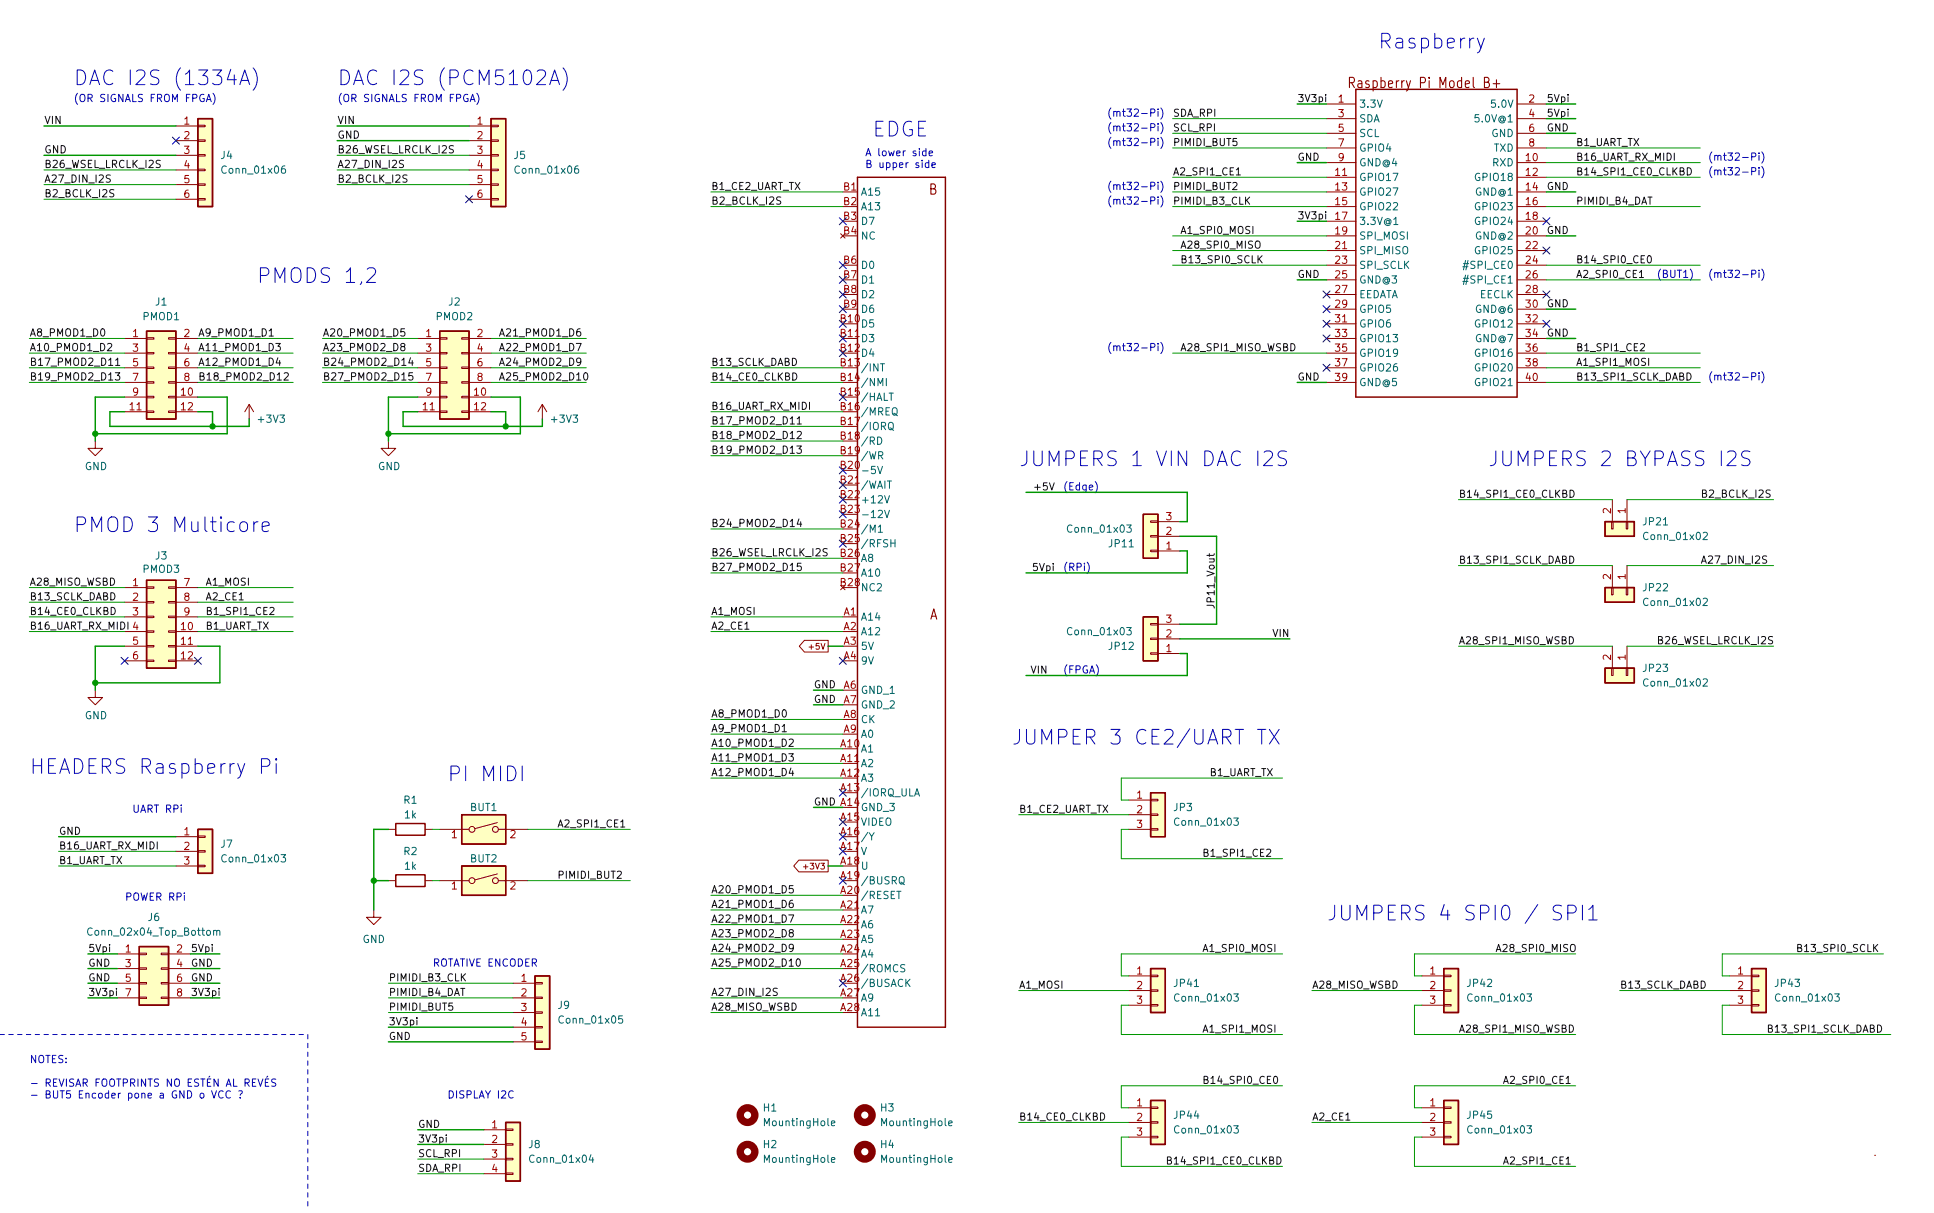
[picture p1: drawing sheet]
<svg xmlns="http://www.w3.org/2000/svg" width="335mm" height="210mm" viewBox="0 0 335 210" stroke-linecap="round" stroke-linejoin="round" font-family="sans-serif">
<defs><g id="words">
<g font-size="3.5" fill="#0000c2">
<text x="238.8" y="8.4">Raspberry</text>
<text x="12.7" y="14.8">DAC I2S (1334A)</text>
<text x="58.4" y="14.8">DAC I2S (PCM5102A)</text>
<text x="151.1" y="23.7">EDGE</text>
<text x="44.4" y="49.1">PMODS 1,2</text>
<text x="176.5" y="80.8">JUMPERS 1 VIN DAC I2S</text>
<text x="257.8" y="80.8">JUMPERS 2 BYPASS I2S</text>
<text x="12.7" y="92.3">PMOD 3 Multicore</text>
<text x="175.3" y="129.1">JUMPER 3 CE2/UART TX</text>
<text x="5.1" y="134.2">HEADERS Raspberry Pi</text>
<text x="77.5" y="135.4">PI MIDI</text>
<text x="229.9" y="159.6">JUMPERS 4 SPI0 / SPI1</text>
</g>
<g font-size="2.5" fill="#840000">
<text x="235.4" y="15.3">Raspberry Pi Model B+</text>
<text x="161" y="33.7">B</text>
<text x="161.1" y="107.4">A</text>
</g>
<g font-size="1.8" fill="#0000c2">
<text x="12.7" y="17.7">(OR SIGNALS FROM FPGA)</text>
<text x="58.4" y="17.7">(OR SIGNALS FROM FPGA)</text>
<text x="191.8" y="20.2">(mt32-Pi)</text>
<text x="191.8" y="22.8">(mt32-Pi)</text>
<text x="149.9" y="27.1">A lower side</text>
<text x="149.9" y="29.1">B upper side</text>
<text x="191.8" y="25.3">(mt32-Pi)</text>
<text x="295.9" y="27.8">(mt32-Pi)</text>
<text x="191.8" y="32.9">(mt32-Pi)</text>
<text x="191.8" y="35.5">(mt32-Pi)</text>
<text x="295.9" y="30.4">(mt32-Pi)</text>
<text x="287" y="48.2">(BUT1)</text>
<text x="295.9" y="48.2">(mt32-Pi)</text>
<text x="191.8" y="60.9">(mt32-Pi)</text>
<text x="295.9" y="65.9">(mt32-Pi)</text>
<text x="184.1" y="85">(Edge)</text>
<text x="184.1" y="99">(RPi)</text>
<text x="184.1" y="116.7">(FPGA)</text>
<text x="22.9" y="140.9">UART RPi</text>
<text x="21.6" y="156.1">POWER RPi</text>
<text x="74.9" y="167.5">ROTATIVE ENCODER</text>
<text x="5.1" y="184.3">NOTES:</text>
<text x="5.1" y="190.4">- BUT5 Encoder pone a GND o VCC ?</text>
<text x="77.5" y="190.4">DISPLAY I2C</text>
</g>
<g font-size="1.8" fill="#a90000">
<text x="231.9" y="17.8">1</text>
<text x="264.9" y="17.8">2</text>
<text x="31.9" y="21.6">1</text>
<text x="82.7" y="21.6">1</text>
<text x="231.9" y="20.3">3</text>
<text x="231.9" y="22.9">5</text>
<text x="264.9" y="20.3">4</text>
<text x="264.9" y="22.9">6</text>
<text x="31.9" y="24.1">2</text>
<text x="31.9" y="26.7">3</text>
<text x="31.9" y="29.2">4</text>
<text x="82.7" y="24.1">2</text>
<text x="82.7" y="26.7">3</text>
<text x="82.7" y="29.2">4</text>
<text x="231.9" y="25.4">7</text>
<text x="231.9" y="27.9">9</text>
<text x="264.4" y="27.9">10</text>
<text x="264.9" y="25.4">8</text>
<text x="31.9" y="31.7">5</text>
<text x="31.9" y="34.3">6</text>
<text x="82.7" y="31.7">5</text>
<text x="82.7" y="34.3">6</text>
<text x="146.2" y="33">B1</text>
<text x="146.2" y="35.6">B2</text>
<text x="231.4" y="30.5">11</text>
<text x="231.4" y="33">13</text>
<text x="231.4" y="35.6">15</text>
<text x="264.4" y="30.5">12</text>
<text x="264.4" y="33">14</text>
<text x="264.4" y="35.6">16</text>
<text x="146.2" y="38.1">B3</text>
<text x="146.2" y="40.6">B4</text>
<text x="231.4" y="38.1">17</text>
<text x="231.4" y="40.6">19</text>
<text x="264.4" y="38.1">18</text>
<text x="264.4" y="40.6">20</text>
<text x="146.2" y="45.7">B6</text>
<text x="231.4" y="43.2">21</text>
<text x="231.4" y="45.7">23</text>
<text x="264.4" y="43.2">22</text>
<text x="264.4" y="45.7">24</text>
<text x="146.2" y="48.3">B7</text>
<text x="146.2" y="50.8">B8</text>
<text x="146.2" y="53.3">B9</text>
<text x="231.4" y="48.3">25</text>
<text x="231.4" y="50.8">27</text>
<text x="231.4" y="53.3">29</text>
<text x="264.4" y="48.3">26</text>
<text x="264.4" y="50.8">28</text>
<text x="264.4" y="53.3">30</text>
<text x="23" y="58.4">1</text>
<text x="31.9" y="58.4">2</text>
<text x="73.8" y="58.4">1</text>
<text x="82.7" y="58.4">2</text>
<text x="145.7" y="55.9">B10</text>
<text x="145.7" y="58.4">B11</text>
<text x="231.4" y="55.9">31</text>
<text x="231.4" y="58.4">33</text>
<text x="264.4" y="55.9">32</text>
<text x="264.4" y="58.4">34</text>
<text x="23" y="61">3</text>
<text x="23" y="63.5">5</text>
<text x="31.9" y="61">4</text>
<text x="31.9" y="63.5">6</text>
<text x="73.8" y="61">3</text>
<text x="73.8" y="63.5">5</text>
<text x="82.7" y="61">4</text>
<text x="82.7" y="63.5">6</text>
<text x="145.7" y="61">B12</text>
<text x="145.7" y="63.5">B13</text>
<text x="231.4" y="61">35</text>
<text x="231.4" y="63.5">37</text>
<text x="264.4" y="61">36</text>
<text x="264.4" y="63.5">38</text>
<text x="22.5" y="71.1">11</text>
<text x="23" y="66">7</text>
<text x="23" y="68.6">9</text>
<text x="31.4" y="68.6">10</text>
<text x="31.4" y="71.1">12</text>
<text x="31.9" y="66">8</text>
<text x="73.3" y="71.1">11</text>
<text x="73.8" y="66">7</text>
<text x="73.8" y="68.6">9</text>
<text x="82.2" y="68.6">10</text>
<text x="82.2" y="71.1">12</text>
<text x="82.7" y="66">8</text>
<text x="145.7" y="66">B14</text>
<text x="145.7" y="68.6">B15</text>
<text x="145.7" y="71.1">B16</text>
<text x="231.4" y="66">39</text>
<text x="264.4" y="66">40</text>
<text x="145.7" y="73.7">B17</text>
<text x="145.7" y="76.2">B18</text>
<text x="145.7" y="78.7">B19</text>
<text x="145.7" y="81.3">B20</text>
<text x="145.7" y="83.8">B21</text>
<text x="145.7" y="86.4">B22</text>
<text x="145.7" y="88.9">B23</text>
<text x="279.1" y="89" transform="rotate(-90 279.1 89)">2</text>
<text x="281.7" y="89" transform="rotate(-90 281.7 89)">1</text>
<text x="145.7" y="91.4">B24</text>
<text x="145.7" y="94">B25</text>
<text x="149.1" y="92.3">/M1</text>
<text x="202.1" y="95.2">1</text>
<text x="202.1" y="92.7">2</text>
<text x="202.1" y="90.2">3</text>
<text x="23" y="101.6">1</text>
<text x="31.9" y="101.6">7</text>
<text x="145.7" y="96.5">B26</text>
<text x="145.7" y="99.1">B27</text>
<text x="145.7" y="101.6">B28</text>
<text x="279.1" y="100.4" transform="rotate(-90 279.1 100.4)">2</text>
<text x="281.7" y="100.4" transform="rotate(-90 281.7 100.4)">1</text>
<text x="23" y="104.1">2</text>
<text x="23" y="106.7">3</text>
<text x="31.9" y="104.1">8</text>
<text x="31.9" y="106.7">9</text>
<text x="146.2" y="106.7">A1</text>
<text x="202.1" y="107.9">3</text>
<text x="23" y="111.8">5</text>
<text x="31.4" y="109.2">10</text>
<text x="31.4" y="111.8">11</text>
<text x="146.2" y="109.2">A2</text>
<text x="146.2" y="111.8">A3</text>
<text x="202.1" y="113">1</text>
<text x="202.1" y="110.5">2</text>
<text x="23" y="114.3">6</text>
<text x="31.4" y="114.3">12</text>
<text x="146.2" y="114.3">A4</text>
<text x="146.2" y="119.4">A6</text>
<text x="279.1" y="114.4" transform="rotate(-90 279.1 114.4)">2</text>
<text x="281.7" y="114.4" transform="rotate(-90 281.7 114.4)">1</text>
<text x="146.2" y="121.9">A7</text>
<text x="146.2" y="124.5">A8</text>
<text x="145.7" y="129.5">A10</text>
<text x="146.2" y="127">A9</text>
<text x="145.7" y="132.1">A11</text>
<text x="145.7" y="134.6">A12</text>
<text x="145.7" y="137.2">A13</text>
<text x="145.7" y="142.2">A15</text>
<text x="149.1" y="140.6">GND_3</text>
<text x="197" y="138.4">1</text>
<text x="197" y="141">2</text>
<text x="197" y="143.5">3</text>
<text x="31.9" y="144.8">1</text>
<text x="31.9" y="147.3">2</text>
<text x="31.9" y="149.9">3</text>
<text x="78.2" y="145.3">1</text>
<text x="88.4" y="145.3">2</text>
<text x="145.7" y="144.8">A16</text>
<text x="145.7" y="147.3">A17</text>
<text x="145.7" y="149.9">A18</text>
<text x="78.2" y="154.2">1</text>
<text x="88.4" y="154.2">2</text>
<text x="145.7" y="152.4">A19</text>
<text x="145.7" y="154.9">A20</text>
<text x="145.7" y="157.5">A21</text>
<text x="145.7" y="160">A22</text>
<text x="21.7" y="165.1">1</text>
<text x="21.7" y="167.6">3</text>
<text x="30.6" y="165.1">2</text>
<text x="30.6" y="167.6">4</text>
<text x="145.7" y="162.6">A23</text>
<text x="145.7" y="165.1">A24</text>
<text x="145.7" y="167.6">A25</text>
<text x="149.1" y="166">A4</text>
<text x="21.7" y="170.2">5</text>
<text x="21.7" y="172.7">7</text>
<text x="30.6" y="170.2">6</text>
<text x="30.6" y="172.7">8</text>
<text x="90.3" y="170.2">1</text>
<text x="90.3" y="172.7">2</text>
<text x="145.7" y="170.2">A26</text>
<text x="145.7" y="172.7">A27</text>
<text x="197" y="168.9">1</text>
<text x="197" y="171.4">2</text>
<text x="197" y="174">3</text>
<text x="247.8" y="168.9">1</text>
<text x="247.8" y="171.4">2</text>
<text x="247.8" y="174">3</text>
<text x="301.1" y="168.9">1</text>
<text x="301.1" y="171.4">2</text>
<text x="301.1" y="174">3</text>
<text x="90.3" y="175.3">3</text>
<text x="90.3" y="177.8">4</text>
<text x="145.7" y="175.3">A28</text>
<text x="90.3" y="180.3">5</text>
<text x="197" y="191.8">1</text>
<text x="247.8" y="191.8">1</text>
<text x="85.2" y="195.6">1</text>
<text x="197" y="194.3">2</text>
<text x="197" y="196.8">3</text>
<text x="247.8" y="194.3">2</text>
<text x="247.8" y="196.8">3</text>
<text x="85.2" y="198.1">2</text>
<text x="85.2" y="200.7">3</text>
<text x="85.2" y="203.2">4</text>
</g>
<g font-size="1.8" fill="#0f0f0f">
<text x="7.6" y="21.5">VIN</text>
<text x="58.4" y="21.5">VIN</text>
<text x="7.6" y="29.1">B26_WSEL_LRCLK_I2S</text>
<text x="7.6" y="26.6">GND</text>
<text x="58.4" y="26.6">B26_WSEL_LRCLK_I2S</text>
<text x="58.4" y="29.1">A27_DIN_I2S</text>
<text x="58.4" y="24">GND</text>
<text x="7.6" y="34.2">B2_BCLK_I2S</text>
<text x="7.6" y="31.6">A27_DIN_I2S</text>
<text x="58.4" y="31.6">B2_BCLK_I2S</text>
<text x="123.2" y="35.5">B2_BCLK_I2S</text>
<text x="5.1" y="58.3">A8_PMOD1_D0</text>
<text x="34.3" y="58.3">A9_PMOD1_D1</text>
<text x="55.9" y="58.3">A20_PMOD1_D5</text>
<text x="86.4" y="58.3">A21_PMOD1_D6</text>
<text x="5.1" y="63.4">B17_PMOD2_D11</text>
<text x="5.1" y="65.9">B19_PMOD2_D13</text>
<text x="5.1" y="60.9">A10_PMOD1_D2</text>
<text x="34.3" y="60.9">A11_PMOD1_D3</text>
<text x="34.3" y="63.4">A12_PMOD1_D4</text>
<text x="34.3" y="65.9">B18_PMOD2_D12</text>
<text x="55.9" y="63.4">B24_PMOD2_D14</text>
<text x="55.9" y="60.9">A23_PMOD2_D8</text>
<text x="55.9" y="65.9">B27_PMOD2_D15</text>
<text x="86.4" y="65.9">A25_PMOD2_D10</text>
<text x="86.4" y="63.4">A24_PMOD2_D9</text>
<text x="86.4" y="60.9">A22_PMOD1_D7</text>
<text x="123.2" y="76.1">B18_PMOD2_D12</text>
<text x="123.2" y="73.6">B17_PMOD2_D11</text>
<text x="123.2" y="78.6">B19_PMOD2_D13</text>
<text x="294.6" y="86.3">B2_BCLK_I2S</text>
<text x="123.2" y="91.3">B24_PMOD2_D14</text>
<text x="123.2" y="99">B27_PMOD2_D15</text>
<text x="123.2" y="96.4">B26_WSEL_LRCLK_I2S</text>
<text x="294.6" y="97.7">A27_DIN_I2S</text>
<text x="210.5" y="105.7" transform="rotate(-90 210.5 105.7)">JP11_Vout</text>
<text x="287" y="111.7">B26_WSEL_LRCLK_I2S</text>
<text x="123.2" y="124.4">A8_PMOD1_D0</text>
<text x="123.2" y="129.4">A10_PMOD1_D2</text>
<text x="123.2" y="126.9">A9_PMOD1_D1</text>
<text x="123.2" y="132">A11_PMOD1_D3</text>
<text x="123.2" y="134.5">A12_PMOD1_D4</text>
<text x="123.2" y="154.8">A20_PMOD1_D5</text>
<text x="123.2" y="159.9">A22_PMOD1_D7</text>
<text x="123.2" y="157.4">A21_PMOD1_D6</text>
<text x="123.2" y="165">A24_PMOD2_D9</text>
<text x="123.2" y="167.5">A25_PMOD2_D10</text>
<text x="123.2" y="162.5">A23_PMOD2_D8</text>
<text x="123.2" y="172.6">A27_DIN_I2S</text>
</g>
<g font-size="1.8" fill="#006464">
<text x="235.5" y="18.7">3.3V</text>
<text x="235.5" y="21.2">SDA</text>
<text x="235.5" y="23.7">SCL</text>
<text x="256" y="21.2">5.0V@1</text>
<text x="258.5" y="23.7">GND</text>
<text x="258.7" y="18.7">5.0V</text>
<text x="38.3" y="27.6">J4</text>
<text x="89.1" y="27.6">J5</text>
<text x="235.5" y="26.3">GPIO4</text>
<text x="235.5" y="28.8">GND@4</text>
<text x="258.6" y="28.8">RXD</text>
<text x="258.8" y="26.3">TXD</text>
<text x="38.7" y="30.1">Conn_01x06</text>
<text x="89.5" y="30.1">Conn_01x06</text>
<text x="149.1" y="33.9">A15</text>
<text x="235.5" y="31.4">GPIO17</text>
<text x="235.5" y="33.9">GPIO27</text>
<text x="255.7" y="33.9">GND@1</text>
<text x="256" y="31.4">GPIO18</text>
<text x="149.1" y="36.4">A13</text>
<text x="149.1" y="39">D7</text>
<text x="149.1" y="41.5">NC</text>
<text x="235.5" y="36.4">GPIO22</text>
<text x="235.5" y="39">3.3V@1</text>
<text x="235.5" y="41.5">SPI_MOSI</text>
<text x="255.7" y="41.5">GND@2</text>
<text x="256" y="36.4">GPIO23</text>
<text x="256" y="39">GPIO24</text>
<text x="149.1" y="46.6">D0</text>
<text x="235.5" y="44.1">SPI_MISO</text>
<text x="235.5" y="46.6">SPI_SCLK</text>
<text x="254.1" y="46.6">#SPI_CE0</text>
<text x="256" y="44.1">GPIO25</text>
<text x="27" y="53">J1</text>
<text x="77.8" y="53">J2</text>
<text x="149.1" y="49.1">D1</text>
<text x="149.1" y="51.7">D2</text>
<text x="235.5" y="49.1">GND@3</text>
<text x="235.5" y="51.7">EEDATA</text>
<text x="254.1" y="49.1">#SPI_CE1</text>
<text x="256.4" y="51.7">EECLK</text>
<text x="24.8" y="55.5">PMOD1</text>
<text x="75.6" y="55.5">PMOD2</text>
<text x="149.1" y="56.8">D5</text>
<text x="149.1" y="59.3">D3</text>
<text x="149.1" y="54.2">D6</text>
<text x="235.5" y="54.2">GPIO5</text>
<text x="235.5" y="56.8">GPIO6</text>
<text x="235.5" y="59.3">GPIO13</text>
<text x="255.7" y="54.2">GND@6</text>
<text x="255.7" y="59.3">GND@7</text>
<text x="256" y="56.8">GPIO12</text>
<text x="149.1" y="61.8">D4</text>
<text x="149.1" y="64.4">/INT</text>
<text x="235.5" y="61.8">GPIO19</text>
<text x="235.5" y="64.4">GPIO26</text>
<text x="256" y="61.8">GPIO16</text>
<text x="256" y="64.4">GPIO20</text>
<text x="149.1" y="66.9">/NMI</text>
<text x="149.1" y="69.5">/HALT</text>
<text x="235.5" y="66.9">GND@5</text>
<text x="256" y="66.9">GPIO21</text>
<text x="44.9" y="73.3">+3V3</text>
<text x="95.7" y="73.3">+3V3</text>
<text x="149.1" y="72">/MREQ</text>
<text x="149.1" y="74.5">/IORQ</text>
<text x="149.1" y="77.1">/RD</text>
<text x="14.7" y="81.5">GND</text>
<text x="65.5" y="81.5">GND</text>
<text x="149.1" y="79.6">/WR</text>
<text x="149.1" y="82.2">-5V</text>
<text x="149.1" y="84.7">/WAIT</text>
<text x="149.1" y="87.2">+12V</text>
<text x="149.1" y="89.8">-12V</text>
<text x="149.1" y="94.9">/RFSH</text>
<text x="185.3" y="92.3">Conn_01x03</text>
<text x="192.2" y="94.9">JP11</text>
<text x="284.8" y="91.1">JP21</text>
<text x="285.1" y="93.6">Conn_01x02</text>
<text x="24.8" y="99.3">PMOD3</text>
<text x="27" y="97">J3</text>
<text x="149.1" y="97.4">A8</text>
<text x="149.1" y="99.9">A10</text>
<text x="149.1" y="107.6">A14</text>
<text x="149.1" y="102.5">NC2</text>
<text x="284.8" y="102.5">JP22</text>
<text x="285.1" y="105">Conn_01x02</text>
<text x="149.1" y="110.1">A12</text>
<text x="149.1" y="112.6">5V</text>
<text x="185.3" y="110.1">Conn_01x03</text>
<text x="192.2" y="112.6">JP12</text>
<text x="149.1" y="115.2">9V</text>
<text x="284.8" y="116.5">JP23</text>
<text x="285.1" y="119">Conn_01x02</text>
<text x="14.7" y="124.7">GND</text>
<text x="149.1" y="120.3">GND_1</text>
<text x="149.1" y="122.8">GND_2</text>
<text x="149.1" y="125.3">CK</text>
<text x="149.1" y="130.4">A1</text>
<text x="149.1" y="127.9">A0</text>
<text x="149.1" y="133">A2</text>
<text x="149.1" y="135.5">A3</text>
<text x="70" y="139.3">R1</text>
<text x="70.1" y="141.9">1k</text>
<text x="81.5" y="140.6">BUT1</text>
<text x="149.1" y="138">/IORQ_ULA</text>
<text x="149.1" y="143.1">VIDEO</text>
<text x="203.4" y="140.6">JP3</text>
<text x="203.8" y="143.1">Conn_01x03</text>
<text x="38.3" y="146.9">J7</text>
<text x="38.7" y="149.5">Conn_01x03</text>
<text x="70" y="148.2">R2</text>
<text x="81.5" y="149.5">BUT2</text>
<text x="149.1" y="145.7">/Y</text>
<text x="149.1" y="148.2">V</text>
<text x="70.1" y="150.7">1k</text>
<text x="149.1" y="150.7">U</text>
<text x="149.1" y="153.3">/BUSRQ</text>
<text x="149.1" y="155.8">/RESET</text>
<text x="25.7" y="159.6">J6</text>
<text x="149.1" y="158.4">A7</text>
<text x="149.1" y="160.9">A6</text>
<text x="15.8" y="162.2">Conn_02x04_Top_Bottom</text>
<text x="62.8" y="163.4">GND</text>
<text x="149.1" y="163.4">A5</text>
<text x="149.1" y="168.5">/ROMCS</text>
<text x="149.1" y="171.1">/BUSACK</text>
<text x="149.1" y="173.6">A9</text>
<text x="203.5" y="171.1">JP41</text>
<text x="203.8" y="173.6">Conn_01x03</text>
<text x="254.3" y="171.1">JP42</text>
<text x="254.6" y="173.6">Conn_01x03</text>
<text x="307.7" y="171.1">JP43</text>
<text x="308" y="173.6">Conn_01x03</text>
<text x="96.7" y="174.9">J9</text>
<text x="97.2" y="177.4">Conn_01x05</text>
<text x="149.1" y="176.1">A11</text>
<text x="132.3" y="192.7">H1</text>
<text x="132.6" y="195.2">MountingHole</text>
<text x="152.6" y="192.7">H3</text>
<text x="153" y="195.2">MountingHole</text>
<text x="203.5" y="193.9">JP44</text>
<text x="203.8" y="196.5">Conn_01x03</text>
<text x="254.3" y="193.9">JP45</text>
<text x="254.6" y="196.5">Conn_01x03</text>
<text x="91.6" y="199">J8</text>
<text x="92.1" y="201.5">Conn_01x04</text>
<text x="132.3" y="199">H2</text>
<text x="132.6" y="201.5">MountingHole</text>
<text x="152.6" y="199">H4</text>
<text x="153" y="201.5">MountingHole</text>
</g>
<g font-size="1.7" fill="#0f0f0f">
<text x="224.8" y="17.7">3V3pi</text>
<text x="268" y="17.7">5Vpi</text>
<text x="203.2" y="20.2">SDA_RPI</text>
<text x="203.2" y="22.8">SCL_RPI</text>
<text x="268" y="22.8">GND</text>
<text x="268" y="20.2">5Vpi</text>
<text x="203.2" y="25.3">PIMIDI_BUT5</text>
<text x="224.8" y="27.8">GND</text>
<text x="273" y="25.3">B1_UART_TX</text>
<text x="273" y="27.8">B16_UART_RX_MIDI</text>
<text x="123.2" y="32.9">B1_CE2_UART_TX</text>
<text x="203.2" y="32.9">PIMIDI_BUT2</text>
<text x="203.2" y="30.4">A2_SPI1_CE1</text>
<text x="203.2" y="35.5">PIMIDI_B3_CLK</text>
<text x="268" y="32.9">GND</text>
<text x="273" y="30.4">B14_SPI1_CE0_CLKBD</text>
<text x="273" y="35.5">PIMIDI_B4_DAT</text>
<text x="204.5" y="40.5">A1_SPI0_MOSI</text>
<text x="224.8" y="38">3V3pi</text>
<text x="268" y="40.5">GND</text>
<text x="204.5" y="45.6">B13_SPI0_SCLK</text>
<text x="204.5" y="43.1">A28_SPI0_MISO</text>
<text x="273" y="45.6">B14_SPI0_CE0</text>
<text x="224.8" y="48.2">GND</text>
<text x="268" y="53.2">GND</text>
<text x="273" y="48.2">A2_SPI0_CE1</text>
<text x="268" y="58.3">GND</text>
<text x="123.2" y="63.4">B13_SCLK_DABD</text>
<text x="123.2" y="65.9">B14_CE0_CLKBD</text>
<text x="204.5" y="60.9">A28_SPI1_MISO_WSBD</text>
<text x="224.8" y="65.9">GND</text>
<text x="273" y="65.9">B13_SPI1_SCLK_DABD</text>
<text x="273" y="60.9">B1_SPI1_CE2</text>
<text x="273" y="63.4">A1_SPI1_MOSI</text>
<text x="123.2" y="71">B16_UART_RX_MIDI</text>
<text x="179.7" y="85">+5V</text>
<text x="252.7" y="86.3">B14_SPI1_CE0_CLKBD</text>
<text x="5.1" y="101.5">A28_MISO_WSBD</text>
<text x="35.6" y="101.5">A1_MOSI</text>
<text x="179.2" y="99">5Vpi</text>
<text x="252.7" y="97.7">B13_SPI1_SCLK_DABD</text>
<text x="5.1" y="104">B13_SCLK_DABD</text>
<text x="5.1" y="106.6">B14_CE0_CLKBD</text>
<text x="35.6" y="106.6">B1_SPI1_CE2</text>
<text x="35.6" y="104">A2_CE1</text>
<text x="123.2" y="106.6">A1_MOSI</text>
<text x="5.1" y="109.1">B16_UART_RX_MIDI 4</text>
<text x="35.6" y="109.1">B1_UART_TX</text>
<text x="123.2" y="109.1">A2_CE1</text>
<text x="220.6" y="110.4">VIN</text>
<text x="252.7" y="111.7">A28_SPI1_MISO_WSBD</text>
<text x="141" y="119.3">GND</text>
<text x="178.7" y="116.7">VIN</text>
<text x="141" y="121.8">GND</text>
<text x="209.5" y="134.5">B1_UART_TX</text>
<text x="96.5" y="143.4">A2_SPI1_CE1</text>
<text x="141" y="139.6">GND A14</text>
<text x="176.5" y="140.9">B1_CE2_UART_TX</text>
<text x="10.2" y="147.2">B16_UART_RX_MIDI</text>
<text x="10.2" y="149.8">B1_UART_TX</text>
<text x="10.2" y="144.7">GND</text>
<text x="208.3" y="148.5">B1_SPI1_CE2</text>
<text x="96.5" y="152.3">PIMIDI_BUT2</text>
<text x="15.2" y="165">5Vpi</text>
<text x="15.2" y="167.5">GND</text>
<text x="33" y="165">5Vpi</text>
<text x="33" y="167.5">GND</text>
<text x="208.3" y="165">A1_SPI0_MOSI</text>
<text x="259.1" y="165">A28_SPI0_MISO</text>
<text x="311.1" y="165">B13_SPI0_SCLK</text>
<text x="15.2" y="170.1">GND</text>
<text x="15.2" y="172.6">3V3pi</text>
<text x="33" y="170.1">GND</text>
<text x="33" y="172.6">3V3pi</text>
<text x="67.3" y="170.1">PIMIDI_B3_CLK</text>
<text x="67.3" y="172.6">PIMIDI_B4_DAT</text>
<text x="176.5" y="171.4">A1_MOSI</text>
<text x="227.3" y="171.4">A28_MISO_WSBD</text>
<text x="280.7" y="171.4">B13_SCLK_DABD</text>
<text x="67.3" y="177.7">3V3pi</text>
<text x="67.3" y="175.2">PIMIDI_BUT5</text>
<text x="123.2" y="175.2">A28_MISO_WSBD</text>
<text x="208.3" y="179">A1_SPI1_MOSI</text>
<text x="252.7" y="179">A28_SPI1_MISO_WSBD</text>
<text x="306.1" y="179">B13_SPI1_SCLK_DABD</text>
<text x="67.3" y="180.2">GND</text>
<text x="208.3" y="187.9">B14_SPI0_CE0</text>
<text x="260.3" y="187.9">A2_SPI0_CE1</text>
<text x="72.4" y="195.5">GND</text>
<text x="176.5" y="194.2">B14_CE0_CLKBD</text>
<text x="227.3" y="194.2">A2_CE1</text>
<text x="72.4" y="203.1">SDA_RPI</text>
<text x="72.4" y="198">3V3pi</text>
<text x="72.4" y="200.6">SCL_RPI</text>
<text x="201.9" y="201.8">B14_SPI1_CE0_CLKBD</text>
<text x="260.3" y="201.8">A2_SPI1_CE1</text>
</g>
<g font-size="1.4" fill="#840000">
<text x="140.6" y="112.6">+5V</text>
<text x="139.8" y="150.7">+3V3</text>
</g>
</g></defs>
<g fill="none" stroke="#840000" stroke-width=".17">
<path d="M229.9 18h5M262.9 18h5.1M30.5 21.8h3.8M30.5 24.4h3.8M30.5 26.9h3.8M30.5 29.5h3.8M30.5 32h3.8M30.5 34.5h3.8M34.3 34.4h1.3v.3h-1.3zM34.3 31.9h1.3v.2h-1.3zM34.3 29.3h1.3v.3h-1.3zM34.3 26.8h1.3v.2h-1.3z"/>
<path d="M34.3 24.3h1.3v.2h-1.3zM34.3 21.7h1.3v.3h-1.3zM81.3 21.8h3.8M81.3 24.4h3.8M81.3 26.9h3.8M81.3 29.5h3.8M81.3 32h3.8M81.3 34.5h3.8M85.1 34.4h1.3v.3h-1.3zM85.1 31.9h1.3v.2h-1.3zM85.1 29.3h1.3v.3h-1.3zM85.1 26.8h1.3v.2h-1.3z"/>
<path d="M85.1 24.3h1.3v.2h-1.3zM85.1 21.7h1.3v.3h-1.3zM229.9 28.2h5M229.9 30.7h5M229.9 33.3h5M229.9 35.8h5M229.9 38.3h5M229.9 20.6h5M229.9 23.1h5M229.9 25.6h5M262.9 28.2h5.1M262.9 30.7h5.1"/>
<path d="M262.9 33.3h5.1M262.9 35.8h5.1M262.9 38.3h5.1M262.9 20.6h5.1M262.9 23.1h5.1M262.9 25.6h5.1M21.6 58.7h3.8M25.4 58.5h1.3v.3h-1.3zM29.2 58.5h1.3v.3h-1.3zM30.5 58.7h3.8M72.4 58.7h3.8M76.2 58.5h1.3v.3h-1.3z"/>
<path d="M80 58.5h1.3v.3h-1.3zM81.3 58.7h3.8M145.7 40.5l.7 .8M146.4 40.5l-.7 .8M229.9 40.9h5M229.9 43.4h5M229.9 46h5M229.9 48.5h5M229.9 51h5M229.9 53.6h5M229.9 56.1h5M229.9 58.7h5"/>
<path d="M262.9 40.9h5.1M262.9 43.4h5.1M262.9 46h5.1M262.9 48.5h5.1M262.9 51h5.1M262.9 53.6h5.1M262.9 56.1h5.1M262.9 58.7h5.1M16.5 76.4v1.3h1.3l-1.3 1.3-1.3-1.3h1.3M21.6 61.2h3.8M21.6 63.7h3.8M21.6 66.3h3.8"/>
<path d="M21.6 68.8h3.8M21.6 71.4h3.8M25.4 71.2h1.3v.3h-1.3zM25.4 68.7h1.3v.3h-1.3zM25.4 66.2h1.3v.2h-1.3zM25.4 63.6h1.3v.3h-1.3zM25.4 61.1h1.3v.2h-1.3zM29.2 71.2h1.3v.3h-1.3zM29.2 68.7h1.3v.3h-1.3zM29.2 66.2h1.3v.2h-1.3zM29.2 63.6h1.3v.3h-1.3zM29.2 61.1h1.3v.2h-1.3z"/>
<path d="M30.5 61.2h3.8M30.5 63.7h3.8M30.5 66.3h3.8M30.5 68.8h3.8M30.5 71.4h3.8M43.2 70.1l-.8 1.3M43.2 70.1v2.5M43.2 70.1l.7 1.3M67.3 76.4v1.3h1.3l-1.3 1.3-1.3-1.3h1.3M72.4 61.2h3.8M72.4 63.7h3.8M72.4 66.3h3.8"/>
<path d="M72.4 68.8h3.8M72.4 71.4h3.8M76.2 71.2h1.3v.3h-1.3zM76.2 68.7h1.3v.3h-1.3zM76.2 66.2h1.3v.2h-1.3zM76.2 63.6h1.3v.3h-1.3zM76.2 61.1h1.3v.2h-1.3zM80 71.2h1.3v.3h-1.3zM80 68.7h1.3v.3h-1.3zM80 66.2h1.3v.2h-1.3zM80 63.6h1.3v.3h-1.3zM80 61.1h1.3v.2h-1.3z"/>
<path d="M81.3 61.2h3.8M81.3 63.7h3.8M81.3 66.3h3.8M81.3 68.8h3.8M81.3 71.4h3.8M94 70.1l-.8 1.3M94 70.1v2.5M94 70.1l.7 1.3M229.9 61.2h5M229.9 63.7h5M229.9 66.3h5M262.9 61.2h5.1"/>
<path d="M262.9 63.7h5.1M262.9 66.3h5.1M199.4 90.3h1.3v.2h-1.3zM199.4 92.8h1.3v.3h-1.3zM199.4 95.4h1.3v.2h-1.3zM200.7 95.5h3.8M200.7 93h3.8M200.7 90.4h3.8M279.3 90.4h.2v1.3h-.2zM279.4 86.6v3.8M279.4 98v3.8M281.8 90.4h.3v1.3h-.3z"/>
<path d="M281.9 86.6v3.8M281.9 98v3.8M16.5 119.6v1.3h1.3l-1.3 1.3-1.3-1.3h1.3M21.6 101.8h3.8M21.6 109.5h3.8M21.6 112h3.8M21.6 114.5h3.8M21.6 104.4h3.8M21.6 106.9h3.8M25.4 114.4h1.3v.3h-1.3zM25.4 111.9h1.3v.2h-1.3zM25.4 109.3h1.3v.3h-1.3z"/>
<path d="M25.4 106.8h1.3v.3h-1.3zM25.4 104.3h1.3v.2h-1.3zM25.4 101.7h1.3v.3h-1.3zM29.2 114.4h1.3v.3h-1.3zM29.2 111.9h1.3v.2h-1.3zM29.2 109.3h1.3v.3h-1.3zM29.2 106.8h1.3v.3h-1.3zM29.2 104.3h1.3v.2h-1.3zM29.2 101.7h1.3v.3h-1.3zM30.5 101.8h3.8M30.5 109.5h3.8M30.5 112h3.8"/>
<path d="M30.5 114.5h3.8M30.5 104.4h3.8M30.5 106.9h3.8M139.4 111h4.1v2h-4.1l-.9-1zM199.4 108.1h1.3v.2h-1.3zM199.4 110.6h1.3v.3h-1.3zM199.4 113.2h1.3v.2h-1.3zM200.7 113.3h3.8M200.7 110.7h3.8M200.7 108.2h3.8M279.3 115.8h.2v1.3h-.2zM279.3 101.8h.2v1.3h-.2z"/>
<path d="M279.4 112v3.8M281.8 115.8h.3v1.3h-.3zM281.8 101.8h.3v1.3h-.3zM281.9 112v3.8M195.6 138.7h3.8M199.4 138.6h1.3v.2h-1.3zM30.5 145h3.8M30.5 147.6h3.8M30.5 150.1h3.8M34.3 150h1.3v.2h-1.3zM34.3 147.4h1.3v.3h-1.3zM34.3 144.9h1.3v.3h-1.3z"/>
<path d="M64.8 157.7v1.3h1.2l-1.2 1.3-1.3-1.3h1.3M67.3 143.8h1.3M67.3 152.6h1.3M73.7 143.8h1.2M73.7 152.6h1.2M76.2 143.8h5.1M76.2 152.6h5.1M86.2 142.6l-3.9 1M86.2 151.5l-3.9 1M86.4 143.8h5M86.4 152.6h5M138.4 149.1h5.1v2h-5.1l-.9-1z"/>
<path d="M139.2 150.3h.8M195.6 141.2h3.8M195.6 143.8h3.8M199.4 143.6h1.3v.3h-1.3zM199.4 141.1h1.3v.2h-1.3zM20.3 170.4h3.8M20.3 173h3.8M20.3 165.3h3.8M20.3 167.9h3.8M24.1 172.8h1.3v.3h-1.3zM24.1 170.3h1.3v.3h-1.3zM24.1 167.8h1.3v.2h-1.3z"/>
<path d="M24.1 165.2h1.3v.3h-1.3zM27.9 172.8h1.3v.3h-1.3zM27.9 170.3h1.3v.3h-1.3zM27.9 167.8h1.3v.2h-1.3zM27.9 165.2h1.3v.3h-1.3zM29.2 170.4h3.8M29.2 173h3.8M29.2 165.3h3.8M29.2 167.9h3.8M88.9 170.4h3.8M88.9 173h3.8M88.9 175.5h3.8"/>
<path d="M88.9 178h3.8M92.7 177.9h1.3v.3h-1.3zM92.7 175.4h1.3v.2h-1.3zM92.7 172.8h1.3v.3h-1.3zM92.7 170.3h1.3v.3h-1.3zM195.6 169.2h3.8M195.6 171.7h3.8M195.6 174.2h3.8M199.4 174.1h1.3v.3h-1.3zM199.4 171.6h1.3v.2h-1.3zM199.4 169h1.3v.3h-1.3zM246.4 169.2h3.8"/>
<path d="M246.4 171.7h3.8M246.4 174.2h3.8M250.2 174.1h1.3v.3h-1.3zM250.2 171.6h1.3v.2h-1.3zM250.2 169h1.3v.3h-1.3zM299.7 169.2h3.8M299.7 171.7h3.8M299.7 174.2h3.8M303.5 174.1h1.3v.3h-1.3zM303.5 171.6h1.3v.2h-1.3zM303.5 169h1.3v.3h-1.3zM83.8 195.8h3.8"/>
<path d="M83.8 198.4h3.8M87.6 198.2h1.3v.3h-1.3zM87.6 195.7h1.3v.3h-1.3zM88.9 180.6h3.8M92.7 180.5h1.3v.2h-1.3zM195.6 192h3.8M195.6 194.6h3.8M195.6 197.1h3.8M199.4 197h1.3v.2h-1.3zM199.4 194.4h1.3v.3h-1.3zM199.4 191.9h1.3v.2h-1.3zM246.4 192h3.8"/>
<path d="M246.4 194.6h3.8M246.4 197.1h3.8M250.2 197h1.3v.2h-1.3zM250.2 194.4h1.3v.3h-1.3zM250.2 191.9h1.3v.2h-1.3zM83.8 200.9h3.8M83.8 203.4h3.8M87.6 203.3h1.3v.3h-1.3zM87.6 200.8h1.3v.2h-1.3zM324.8 200.3h.1"/>
<circle cx="81.8" cy="143.8" r=".51"/>
<circle cx="81.8" cy="152.6" r=".51"/>
<circle cx="85.9" cy="152.6" r=".51"/>
<circle cx="85.9" cy="143.8" r=".51"/>
</g>
<g fill="#ffffc2" stroke="#ffffc2" stroke-width=".17">
<path d="M199.4 137.4h2.5v7.6h-2.5z"/>
<path d="M25.4 100.6h5.1v15.2h-5.1z"/>
<path d="M92.7 169.2h2.5v12.7h-2.5z"/>
<path d="M199.4 167.9h2.5v7.6h-2.5z"/>
<path d="M85.1 20.6h2.5v15.2h-2.5z"/>
<path d="M199.4 190.7h2.5v7.7h-2.5z"/>
<path d="M87.6 194.6h2.6v10.1h-2.6z"/>
<path d="M278.1 90.4h5.1v2.6h-5.1z"/>
<path d="M198.1 106.9h2.6v7.6h-2.6z"/>
<path d="M198.1 89.1h2.6v7.7h-2.6z"/>
<path d="M34.3 143.8h2.5v7.6h-2.5z"/>
<path d="M250.2 167.9h2.5v7.6h-2.5z"/>
<path d="M24.1 164.1h5.1v10.1h-5.1z"/>
<path d="M250.2 190.7h2.5v7.7h-2.5z"/>
<path d="M80 141.2h7.6v5.1h-7.6z"/>
<path d="M303.5 167.9h2.6v7.6h-2.6z"/>
<path d="M34.3 20.6h2.5v15.2h-2.5z"/>
<path d="M278.1 115.8h5.1v2.6h-5.1z"/>
<path d="M278.1 101.8h5.1v2.6h-5.1z"/>
<path d="M76.2 57.4h5.1v15.2h-5.1z"/>
<path d="M25.4 57.4h5.1v15.2h-5.1z"/>
<path d="M80 150.1h7.6v5.1h-7.6z"/>
</g>
<g fill="none" stroke="#840000" stroke-width=".25">
<path d="M234.9 15.5h28v53.3h-28zM34.3 20.6h2.5v15.2h-2.5zM85.1 20.6h2.5v15.2h-2.5zM148.6 30.7h15.2v147.3h-15.2zM25.4 57.4h5.1v15.2h-5.1zM76.2 57.4h5.1v15.2h-5.1zM198.1 89.1h2.6v7.7h-2.6zM278.1 90.4h5.1v2.6h-5.1zM25.4 100.6h5.1v15.2h-5.1zM198.1 106.9h2.6v7.6h-2.6zM278.1 115.8h5.1v2.6h-5.1zM278.1 101.8h5.1v2.6h-5.1z"/>
<path d="M199.4 137.4h2.5v7.6h-2.5zM34.3 143.8h2.5v7.6h-2.5zM68.6 142.7h5.1v2.1h-5.1zM68.6 151.6h5.1v2.1h-5.1zM80 141.2h7.6v5.1h-7.6zM80 150.1h7.6v5.1h-7.6zM24.1 164.1h5.1v10.1h-5.1zM92.7 169.2h2.5v12.7h-2.5zM199.4 167.9h2.5v7.6h-2.5zM250.2 167.9h2.5v7.6h-2.5zM303.5 167.9h2.6v7.6h-2.6zM87.6 194.6h2.6v10.1h-2.6z"/>
<path d="M199.4 190.7h2.5v7.7h-2.5zM250.2 190.7h2.5v7.7h-2.5z"/>
</g>
<g fill="none" stroke="#006464" stroke-width=".17">
<path d="M49.4 28.8h-.4a.86 .86 0 0 0 0 1.2l.4-.1 .1-.4-.3-.3h-.2l-.2 .3M100.2 28.8h-.4a.86 .86 0 0 0 0 1.2l.4-.1 .1-.4-.3-.3h-.2l-.2 .3M241.5 38.9h.7M253.5 46.2h.9M253.5 48.8h.9M152.1 75.8a.64 .64 0 0 1 .7 .6 .64 .64 0 0 1-.7 .6zM152.6 63.1h.7M153.6 65.6v1.3M154 73.4a.43 .43 0 0 1 .5-.2 .43 .43 0 0 1 .3 .4v.5a.42 .42 0 0 1-.4 .4 .42 .42 0 0 1-.4-.4zM154.1 68.1h.7M154.2 74.2l.7 .4M154.8 70.7a.42 .42 0 0 1 .4 0 .42 .42 0 0 1 .3 .4v.4a.42 .42 0 0 1-.5 .5 .42 .42 0 0 1-.4-.5v-.4z"/>
<path d="M154.9 71.6l.6 .5M152.1 80.8l.4 1.3 .4-1.3M152.2 91.4l.4-.4v1.3M152.2 92.3h.7M153.3 85.9l.4 1.3 .4-1.3M153.3 88.5l.4 1.2 .4-1.2M154.4 94.1h.7M155.1 93.5v1.3M195.2 91h.8l-.4 .5 .4 .1v.5l-.2 .2-.6-.2M295.1 92.4l.5-.1 .3 .3-.8 .9h.8M195.2 108.8h.8l-.4 .5 .4 .1v.5l-.2 .1-.6-.1M295.1 117.8l.5-.1 .3 .3-.8 .9h.8"/>
<path d="M295.1 103.8l.5-.1 .3 .4-.8 .9h.8M158.5 138l.4-1.3 .4 1.3M158.6 137.6h.6M48.7 148.1h.8l-.4 .5 .3 .1v.6l-.2 .1-.5-.1M150.6 144.3l.4 .7 .5-.7M155.4 154.5h.7M155.9 152.1a.43 .43 0 0 1 .5-.1 .43 .43 0 0 1 .3 .4v.4a.42 .42 0 0 1-.5 .4 .42 .42 0 0 1-.4-.4zM156.1 152.9l.6 .4M213.8 141.8h.8l-.4 .5 .3 .1v.5l-.2 .2-.5-.2M16 161a.6 .6 0 0 0-.9 .4 .6 .6 0 0 0 .6 .7l.3-.1M37 161.4l.2-.1h.3l.1 .8M37 161.3v.8"/>
<path d="M37.6 161.4l.1-.1h.3l.1 .8M107.8 176.1h-.6v.6l.2-.1h.4l.1 .2-.1 .4-.1 .2-.5-.2M156.8 167.3l-.5-.1-.2 .1v.4l.6 .2 .1 .3-.2 .3-.5-.1M157.2 170.3l.5 .7M157.7 169.7l-.7 .8M213.8 172.3h.8l-.4 .5 .3 .1v.5l-.2 .1-.5-.1M264.6 172.3h.8l-.4 .5 .3 .1v.5l-.2 .1-.5-.1M317.9 172.3h.8l-.4 .5 .4 .1v.5l-.2 .1-.6-.1M144.1 194.7l.6-.1-.1-.3h-.3l-.2 .2v.6h.5M164.4 194.7l.6-.1-.1-.3h-.3l-.2 .2 .1 .6h.4M213.8 195.1h.8l-.4 .5 .3 .1v.6l-.2 .1-.5-.1M264.6 195.1h.8l-.4 .5 .3 .1v.6l-.2 .1-.5-.1"/>
<path d="M102.4 200.2l-.3 .9h.8M102.7 200.6v.9M144.1 201.1l.6-.2-.1-.2-.3-.1-.2 .2v.6h.5M164.4 201.1l.6-.2-.1-.2-.3-.1-.2 .2 .1 .6h.4"/>
</g>
<g fill="none" stroke="#840000" stroke-width="1.3">
<circle cx="129.5" cy="199.6" r="1.27"/>
<circle cx="129.5" cy="193.3" r="1.27"/>
<circle cx="149.9" cy="199.6" r="1.27"/>
<circle cx="149.9" cy="193.3" r="1.27"/>
</g>
<path d="M233.8 14.3h.8l.1-.3-.1-.5-.8-.1v1.8M234.2 14.3l.5 .9M257.2 14.3l.7-.1 .1-.3-.1-.4-.7-.1v1.8h.6l.3-.4a.46 .46 0 0 0-.4-.5M258.7 14.5h1.2M259.3 13.8v1.4" fill="none" stroke="#840000" stroke-width=".19"/>
<g fill="none" stroke="#0f0f0f" stroke-width=".17">
<path d="M229.7 16.4v.1M229.7 16.8v.8M19.1 30.4l-.5-.1-.1 .1v.4l.5 .2 .1 .3-.2 .3-.5-.1M19.7 32.9h-.5l-.2 .2 .1 .3 .6 .2v.4l-.2 .1h-.5M27.8 27.8h-.5l-.3 .2 .2 .3 .5 .3v.3l-.2 .1h-.5M69.9 27.8h-.5l-.1 .1v.4l.5 .2 .1 .3-.2 .2h-.5M70.5 30.4l-.5-.1-.2 .3 .1 .3 .6 .2v.4l-.2 .1-.5-.1M78.6 25.3l-.5-.1-.3 .3 .2 .3 .5 .2v.4l-.2 .1-.5-.1M135.3 34.2l-.5-.1-.2 .1v.4l.6 .3 .1 .3-.2 .2-.5-.1M214.2 30.3h.8M216 34.7l.6 .7M216.6 34.2l-.8 .7"/>
<path d="M229.7 36.7v.1M229.7 37.1v.8M292.4 29.1a.63 .63 0 0 1 .7 .6 .63 .63 0 0 1-.7 .6zM18.6 59.6l.5-.1 .3 .4-.8 .9h.8M46.6 58.3h.8M47.8 59.5h.8l-.4 .5 .3 .1v.6l-.2 .1-.5-.1M70.1 57h-.6l-.1 .6 .2-.1h.4l.2 .2-.1 .4-.2 .2-.5-.2M99.9 59.5h.8l-.5 1.3M100.5 57h-.3a.86 .86 0 0 0 0 1.3l.4-.2v-.4l-.2-.2h-.2l-.3 .2M217.6 42l.2-.2a.42 .42 0 0 1 .6 .4v.4a.42 .42 0 0 1-.5 .4 .42 .42 0 0 1-.4-.4zM218.2 44.9l.5 .7M218.7 44.3l-.7 .7"/>
<path d="M223.7 59.6a.63 .63 0 0 1 .7 .6 .63 .63 0 0 1-.7 .6zM284.1 48.1h.7M284.3 59.7l.4-.1 .3 .3-.8 .9h.8M285.6 44.4l.1-.1a.66 .66 0 0 1 .5 .6 .66 .66 0 0 1-.5 .7 .83 .83 0 0 1-.1-1.2zM20 64.6h.8l-.5 .5 .4 .1v.6l-.2 .1-.5-.1M20 62.4l.4-.3v1.2M20 63.3h.8M48.2 62l-.3 .9h.7M49.2 64.7l.5-.1 .3 .4-.8 .9h.8M69.7 60.1l-.3-.3 .1-.2 .2-.1 .3 .1 .2 .2-.1 .2-.5 .1-.2 .2v.3l.3 .2h.2l.3-.2-.1-.4-.2-.1M71.1 62l-.3 .9h.8M71.4 62.5v.8"/>
<path d="M71.5 64.6h-.6l-.1 .6 .2-.1 .4 .1 .2 .1-.1 .5-.2 .1-.5-.1M100.6 62.6l-.2 .3h-.2l-.3-.3 .1-.5h.4l.2 .1a.84 .84 0 0 1-.3 1.1h-.3M101.3 64.7l.1-.1a.68 .68 0 0 1 .5 .6 .68 .68 0 0 1-.5 .7 .84 .84 0 0 1-.1-1.2zM137.4 64.6a.63 .63 0 0 1 .7 .7 .63 .63 0 0 1-.7 .6zM138.1 77.3h.8l-.5 .5 .4 .1v.6l-.2 .1-.5-.1M138.1 74.9l.5-.1 .3 .3-.8 .9h.8M138.1 72.6l.4-.4v1.3M138.1 73.5h.8M292.3 64.6a.63 .63 0 0 1 .7 .7 .63 .63 0 0 1-.7 .6zM138.4 89.9l-.3 1h.8M138.7 90.4v.9M138.8 97.6h-.6l-.1 .6 .2-.1 .4 .1 .2 .2-.1 .4-.2 .1-.5-.1"/>
<path d="M143.3 95.1h-.4l-.3 .2 .1 .3 .6 .3v.3l-.2 .2-.5-.1M209.6 96v.5M210.4 96l-.2 .3h-1.1M272 96.4a.63 .63 0 0 1 .7 .6 .63 .63 0 0 1-.7 .6zM272.1 85a.63 .63 0 0 1 .7 .6 .63 .63 0 0 1-.7 .6zM306.1 96.4h-.4l-.3 .2 .1 .3 .6 .2v.4l-.2 .1h-.5M306.8 85l-.5-.1-.3 .3 .1 .3 .6 .2v.4l-.2 .1-.5-.1M19.3 105.3a.63 .63 0 0 1 .7 .6 .63 .63 0 0 1-.7 .6zM46.8 105.4l.5-.1 .2 .3-.8 .9h.8M272 110.4a.63 .63 0 0 1 .7 .6 .63 .63 0 0 1-.7 .6zM307.2 110.4l-.5-.1-.2 .1v.4l.6 .3 .1 .3-.3 .2-.5-.1M135.5 126.8h.8"/>
<path d="M136.7 130.6h.8l-.4 .5 .3 .2v.5l-.2 .1-.5-.1M136.8 128.2l.4-.1 .3 .4-.8 .9h.8M137.1 133.1l-.3 .9h.7M107.6 143.4h.7M136.7 158.6h.8l-.5 1.3M137.4 156l-.4 .1a.86 .86 0 0 0 0 1.2l.4-.1 .1-.4-.3-.3h-.2l-.2 .3M137.4 153.5h-.6v.6l.1-.1 .5 .1 .1 .1-.1 .5-.2 .1-.4-.1M219.5 147.3l.5-.1 .2 .3-.8 .9h.8M20.2 171.3v.1M20.2 171.7v.9M38 171.3v.1M38 171.7v.9"/>
<path d="M72.2 176.4v.1M72.2 176.8v.8M80.1 169.3l.6 .7M80.7 168.8l-.7 .7M134.7 171.3h-.5l-.2 .1v.4l.6 .2 .1 .3-.2 .3-.5-.1M137 161.7l-.2-.3v-.2l.2-.1 .4 .1 .1 .2-.1 .2-.5 .1-.1 .2v.3l.2 .2h.2l.3-.2v-.3l-.3-.2M137.5 164.2l-.3 .3h-.2l-.2-.3 .1-.5h.3l.2 .1a.84 .84 0 0 1-.3 1.1h-.2M138.1 166.3l.2-.1a.68 .68 0 0 1 .4 .6 .68 .68 0 0 1-.4 .7l-.2-.1-.1-.4zM272 177.7a.63 .63 0 0 1 .7 .6 .63 .63 0 0 1-.7 .6zM272.2 163.9l.2-.2a.42 .42 0 0 1 .6 .4v.4a.42 .42 0 0 1-.4 .5 .42 .42 0 0 1-.5-.5zM324.9 164.2l.5 .7M325.3 177.7a.63 .63 0 0 1 .8 .6 .63 .63 0 0 1-.8 .6z"/>
<path d="M325.4 163.7l-.7 .7M77.3 196.7v.1M77.3 197.1v.9M190.7 192.9a.63 .63 0 0 1 .7 .6 .63 .63 0 0 1-.7 .7zM220.9 186.6h.1a.66 .66 0 0 1 .4 .6 .66 .66 0 0 1-.4 .6 .83 .83 0 0 1-.1-1.2zM271.4 187.8h.7M221.3 200.5a.63 .63 0 0 1 .7 .7 .63 .63 0 0 1-.7 .6zM271.4 201.8h.7"/>
</g>
<g fill="none" stroke="#0000c2" stroke-width=".17">
<path d="M35.8 17.6l.4-1.3 .4 1.3M35.9 17.3h.6M36.9 16.2a1.46 1.46 0 0 1 0 1.9M41.6 14.7l.8-2.6 .9 2.6M41.8 13.9h1.2M43.9 11.8a2.91 2.91 0 0 1 0 3.8M81.5 17.6l.4-1.3 .4 1.3M81.6 17.3h.6M82.6 16.2a1.46 1.46 0 0 1 0 1.9M95.3 14.7l.8-2.6 .9 2.6M95.5 13.9h1.2M97.6 11.8a2.91 2.91 0 0 1 0 3.8"/>
<path d="M199.4 19.6l.6-.1 .1-.2v-.3l-.7-.1v1.3M200.7 18.9v.1M200.7 19.3v.9M201.2 18.7a1.46 1.46 0 0 1 0 1.9M256 6.6l.6 1.7M257.2 6.6l-.8 2.3-.4 .3M160.5 26.2h-.4l-.2 .2 .1 .5h.5M160.5 25.7v1.3M160.9 28.3l-.3-.1-.3 .2 .2 .6h.4M160.9 27.8v1.2M161 26.6l.6-.1-.1-.3h-.3l-.2 .1 .1 .6h.4M161.5 28.6l.6-.1-.1-.2-.3-.1-.2 .2v.6h.5"/>
<path d="M199.4 32.3l.6-.1 .1-.2v-.3l-.7-.1v1.3M199.4 22.1l.6-.1 .1-.1v-.4l-.7-.1v1.3M199.4 34.8l.6-.1 .1-.1v-.4l-.7-.1v1.3M199.4 24.6h.6l.1-.2v-.3l-.7-.1v1.2M200.7 31.6v.1M200.7 21.4v.1M200.7 34.1v.1M200.7 24v.1M200.7 21.9v.8M200.7 24.4v.8M200.7 32v.9M200.7 34.6v.8"/>
<path d="M201.2 31.4a1.46 1.46 0 0 1 0 1.9M201.2 21.2a1.46 1.46 0 0 1 0 2M201.2 33.9a1.46 1.46 0 0 1 0 2M201.2 23.8a1.46 1.46 0 0 1 0 1.9M303.5 29.7h.6l.2-.2-.1-.3-.2-.2h-.5v1.3M303.5 27.2l.6-.1 .2-.2-.1-.3-.2-.1h-.5v1.3M304.8 29v.2M304.8 26.5v.1M304.8 26.9v.9M304.8 29.5v.8M305.3 28.9a1.46 1.46 0 0 1 0 1.9M305.3 26.3a1.46 1.46 0 0 1 0 2"/>
<path d="M63.6 46.7l.4-.3h.6a.69 .69 0 0 1 .4 1.1l-1.5 1.5h1.6M200.7 59.5v.1M200.7 60v.8M201.2 59.3a1.46 1.46 0 0 1 0 2M292.9 46.6a1.46 1.46 0 0 1 0 2M303.5 47.5l.6-.1 .2-.1-.1-.4-.2-.1h-.5v1.3M304.8 46.8v.1M304.8 47.3v.8M305.3 46.6a1.46 1.46 0 0 1 0 2M199.4 60.2l.6-.1 .1-.1v-.4l-.7-.1v1.3M219.1 78.4l.3-.2h.6a.69 .69 0 0 1 .4 1.1l-1.5 1.4h1.6M222.9 78.3l-.9-.1a.62 .62 0 0 0-.5 .6 .62 .62 0 0 0 .5 .6 .93 .93 0 0 1 .9 .6 .65 .65 0 0 1-.5 .7l-.9-.1"/>
<path d="M299.4 78.4l.3-.2h.6a.69 .69 0 0 1 .4 1.1l-1.4 1.4h1.5M303.2 78.3l-.9-.1a.62 .62 0 0 0-.5 .6 .62 .62 0 0 0 .5 .6 .93 .93 0 0 1 .9 .6 .65 .65 0 0 1-.4 .7l-1-.1M303.5 65.3l.6-.1 .2-.2-.1-.3-.2-.1h-.5v1.3M304.8 64.6v.1M304.8 65v.9M305.3 64.4a1.46 1.46 0 0 1 0 2M41.7 90.7a.69 .69 0 0 1 .7-.3 .69 .69 0 0 1 .5 .5v.8a.69 .69 0 0 1-.7 .5 .69 .69 0 0 1-.6-.5v-.8zM44 90.4v1.7M44.7 90.4a.65 .65 0 0 0-.7 .5M45.4 91.3l1.2-.2-.1-.5-.7-.2-.4 .4v1l.2 .2 .2 .1 .7-.1M188.4 97.4a1.46 1.46 0 0 1 0 2M189.8 83.5a1.46 1.46 0 0 1 0 1.9"/>
<path d="M45.3 132.8h1a.69 .69 0 0 0 .5-.6 .69 .69 0 0 0-.5-.7h-1v2.5M47.9 131.5l-.2 .1 .2 .2 .1-.2-.1-.1v.3M47.9 132.4v1.6M90.5 132.8v2.5M217.9 126.4h1.5M218.6 126.4v2.6M220 126.4l1.7 2.6M221.7 126.4l-1.7 2.6M270.6 157l-1-.1a.62 .62 0 0 0-.5 .6 .62 .62 0 0 0 .5 .6 .93 .93 0 0 1 1 .6 .65 .65 0 0 1-.5 .7l-1-.1M271.7 158.2h.9a.69 .69 0 0 0 .6-.6 .69 .69 0 0 0-.6-.7h-.9v2.5M274.2 156.9v2.5M275.3 157.6l.7-.7v2.5"/>
<path d="M275.3 159.4h1.5M5.5 187.8h.9M8 187.7l.6-.1 .1-.2v-.3l-.7-.1v1.3M8.3 187.7l.4 .6M9.3 187.6h.4M9.9 187h-.6v1.3h.6M10.2 187l.5 1.3 .4-1.3M11.5 187v1.3M12.8 187.1l-.5-.1-.2 .1v.4l.6 .2 .1 .4-.3 .2-.4-.1M13.1 188.3l.5-1.3 .4 1.3M13.3 187.9h.6M14.4 187.7l.6-.1 .1-.2v-.3l-.7-.1v1.3"/>
<path d="M14.7 187.7l.4 .6M16.6 187.6h.5M17.3 187h-.7v1.3M17.7 187.2a.43 .43 0 0 1 .5-.2 .43 .43 0 0 1 .3 .4v.5a.42 .42 0 0 1-.4 .4 .42 .42 0 0 1-.4-.4zM19.1 187.2a.43 .43 0 0 1 .5-.2 .43 .43 0 0 1 .3 .4v.5a.42 .42 0 0 1-.5 .4 .42 .42 0 0 1-.4-.4zM20.2 187h.7M20.6 187v1.3M21.4 187.7l.6-.1 .1-.2-.1-.3-.6-.1v1.3M22.6 187.7l.6-.1 .2-.2-.1-.3-.7-.1v1.3M22.9 187.7l.5 .6M23.9 187v1.3M25.2 187v1.3l-.7-1.3v1.3"/>
<path d="M25.7 187h.7M26 187v1.3M27.5 187.1l-.5-.1-.2 .1v.4l.6 .2 .1 .4-.3 .2-.5-.1M29.7 187v1.3l-.7-1.3v1.3M30.3 187.2a.43 .43 0 0 1 .5-.2 .43 .43 0 0 1 .3 .4v.5a.42 .42 0 0 1-.4 .4 .42 .42 0 0 1-.4-.4zM32.6 187.6h.4M33.2 187h-.6v1.3h.6M34.4 187.1l-.5-.1-.1 .1v.4l.5 .2 .1 .4-.2 .2-.5-.1M34.8 187h.7M35.2 187v1.3M35.9 187.6h.5M36.4 186.5l-.2 .2"/>
<path d="M36.5 187h-.6v1.3h.6M36.7 189.1l.4 1.2 .4-1.2M37.8 187v1.3l-.7-1.3v1.3M38.7 189.2a.6 .6 0 0 0-.9 .4 .6 .6 0 0 0 .6 .7l.3-.1M39.2 188.3l.4-1.3 .5 1.3M39.3 187.9h.6M39.9 189.2a.6 .6 0 0 0-.8 .4 .6 .6 0 0 0 .6 .7l.2-.1M40.5 187v1.3h.6M41.4 189.1h.4l.2 .1-.4 .7M41.6 190.2v.1M42.5 187.7l.6-.1 .1-.2-.1-.3-.6-.1v1.3M42.8 187.7l.4 .6"/>
<path d="M43.7 187.6h.5M44.3 187h-.6v1.3h.6M44.7 187l.4 1.3 .5-1.3M46 187.6h.4M46.4 186.5l-.2 .2M46.6 187h-.6v1.3h.6M47.8 187.1l-.5-.1-.2 .1v.4l.6 .2 .1 .4-.2 .2-.5-.1M88.9 189.2a.6 .6 0 0 0-.8 .4 .6 .6 0 0 0 .6 .7l.2-.1"/>
</g>
<path d="M0 179.3h53.3M53.3 179.3v30.5" fill="none" stroke="#0000c2" stroke-width=".17" stroke-dasharray=".8 .8"/>
<g fill="none" stroke="#009600" stroke-width=".17">
<path d="M7.6 29.5h22.9M7.6 32h22.9M7.6 34.5h22.9M58.4 29.5h22.9M58.4 32h22.9M58.4 26.9h22.9M123.2 35.8h22.8M123.2 33.3h22.8M203.2 35.8h26.7M203.2 30.7h26.7M203.2 25.6h26.7M203.2 33.3h26.7"/>
<path d="M203.2 23.1h26.7M203.2 20.6h26.7M268 35.8h26.6M268 30.7h26.6M268 25.6h26.6M268 28.2h26.6M5.1 58.7h16.5M34.3 58.7h16.5M55.9 58.7h16.5M85.1 58.7h16.5M203.2 43.4h26.7M203.2 40.9h26.7"/>
<path d="M203.2 46h26.7M268 48.5h26.6M268 46h26.6M5.1 66.3h16.5M5.1 63.7h16.5M5.1 61.2h16.5M34.3 66.3h16.5M34.3 63.7h16.5M34.3 61.2h16.5M55.9 66.3h16.5M55.9 63.7h16.5M55.9 61.2h16.5"/>
<path d="M85.1 66.3h16.5M85.1 63.7h16.5M85.1 61.2h16.5M123.2 66.3h22.8M123.2 63.7h22.8M123.2 76.4h22.8M123.2 79h22.8M123.2 73.9h22.8M123.2 71.4h22.8M203.2 61.2h26.7M268 66.3h26.6M268 63.7h26.6"/>
<path d="M268 61.2h26.6M123.2 96.8h22.8M123.2 91.7h22.8M123.2 99.3h22.8M252.7 86.6h26.7M252.7 98h26.7M281.9 86.6h25.4M281.9 98h25.4M5.1 106.9h16.5M5.1 109.5h16.5M5.1 104.4h16.5M5.1 101.8h16.5"/>
<path d="M34.3 106.9h16.5M34.3 109.5h16.5M34.3 104.4h16.5M34.3 101.8h16.5M123.2 106.9h22.8M123.2 109.5h22.8M252.7 112h26.7M281.9 112h25.4M123.2 127.2h22.8M123.2 129.8h22.8M123.2 132.3h22.8M123.2 124.7h22.8"/>
<path d="M123.2 134.9h22.8M222.2 134.9h-27.9v3.8h1.3M10.2 147.6h20.3M10.2 150.1h20.3M74.9 143.8h1.3M74.9 152.6h1.3M91.4 143.8h17.8M91.4 152.6h17.8M123.2 157.7h22.8M123.2 155.2h22.8M176.5 141.2h19.1M195.6 143.8h-1.3v5h27.9"/>
<path d="M67.3 175.5h21.6M67.3 173h21.6M67.3 170.4h21.6M123.2 160.3h22.8M123.2 162.8h22.8M123.2 175.5h22.8M123.2 167.9h22.8M123.2 173h22.8M123.2 165.3h22.8M176.5 171.7h19.1M195.6 174.2h-1.3v5.1h27.9M222.2 165.3h-27.9v3.9h1.3"/>
<path d="M227.3 171.7h19.1M246.4 174.2h-1.3v5.1h27.9M273 165.3h-27.9v3.9h1.3M280.7 171.7h19M299.7 174.2h-1.3v5.1h29.3M326.4 165.3h-28v3.9h1.3M176.5 194.6h19.1M195.6 197.1h-1.3v5.1h27.9M222.2 188.2h-27.9v3.8h1.3M227.3 194.6h19.1M246.4 197.1h-1.3v5.1h27.9M273 188.2h-27.9v3.8h1.3"/>
<path d="M72.4 200.9h11.4M72.4 203.4h11.4"/>
</g>
<g fill="none" stroke="#009600" stroke-width=".25">
<path d="M224.8 18h5.1M268 18h5M7.6 26.9h22.9M7.6 21.8h22.9M58.4 21.8h22.9M58.4 24.4h22.9M224.8 38.3h5.1M224.8 28.2h5.1M268 20.6h5M268 33.3h5M268 23.1h5M224.8 48.5h5.1"/>
<path d="M268 40.9h5M268 58.7h5M268 53.6h5M21.6 71.4h-2.6v2.5h24.2v-1.3M21.6 68.8h-5.1v7.6M34.3 71.4h2.5v2.5M34.3 68.8h5.1v6.4h-22.9M72.4 71.4h-2.6v2.5h24.2v-1.3M72.4 68.8h-5.1v7.6M85.1 71.4h2.5v2.5M85.1 68.8h5.1v6.4h-22.9M224.8 66.3h5.1"/>
<path d="M177.8 85.3h27.9v5.1h-1.2M204.5 93h6.3v15.2h-6.3M204.5 95.5h1.2v3.8h-27.9M21.6 112h-5.1v7.6M34.3 112h3.8v6.4h-21.6M141 119.6h5M143.5 112h2.5M204.5 113.3h1.2v3.8h-27.9M204.5 110.7h19M141 122.2h5M141 139.9h5M10.2 145h20.3"/>
<path d="M64.8 152.6h2.5M67.3 143.8h-2.5v13.9M143.5 150.1h2.5M15.2 165.3h5.1M15.2 173h5.1M15.2 170.4h5.1M15.2 167.9h5.1M33 165.3h5.1M33 173h5.1M33 170.4h5.1M33 167.9h5.1M67.3 178h21.6"/>
<path d="M67.3 180.6h21.6M72.4 198.4h11.4M72.4 195.8h11.4"/>
</g>
<g fill="none" stroke="#000084" stroke-width=".17">
<path d="M29.9 23.8l1.2 1.2M31.1 23.8l-1.2 1.2M80.7 33.9l1.2 1.2M81.9 33.9l-1.2 1.2M145.4 37.7l1.3 1.3M146.7 37.7l-1.3 1.3M267.4 37.7l1.2 1.3M268.6 37.7l-1.2 1.3M145.4 45.4l1.3 1.2M145.4 47.9l1.3 1.2M145.4 58.1l1.3 1.2M145.4 55.5l1.3 1.2"/>
<path d="M145.4 53l1.3 1.2M145.4 50.4l1.3 1.3M146.7 45.4l-1.3 1.2M146.7 47.9l-1.3 1.2M146.7 58.1l-1.3 1.2M146.7 55.5l-1.3 1.2M146.7 53l-1.3 1.2M146.7 50.4l-1.3 1.3M229.3 55.5l1.2 1.2M229.3 58.1l1.2 1.2M229.3 50.4l1.2 1.3M229.3 53l1.2 1.2"/>
<path d="M230.5 55.5l-1.2 1.2M230.5 58.1l-1.2 1.2M230.5 53l-1.2 1.2M230.5 50.4l-1.2 1.3M267.4 42.8l1.2 1.2M267.4 50.4l1.2 1.3M267.4 55.5l1.2 1.2M268.6 42.8l-1.2 1.2M268.6 50.4l-1.2 1.3M268.6 55.5l-1.2 1.2M145.4 68.2l1.3 1.2M145.4 60.6l1.3 1.2"/>
<path d="M146.7 68.2l-1.3 1.2M146.7 60.6l-1.3 1.2M229.3 63.1l1.2 1.3M230.5 63.1l-1.2 1.3M145.4 83.5l1.3 1.2M145.4 80.9l1.3 1.2M145.4 93.6l1.3 1.2M145.4 88.5l1.3 1.3M145.4 86l1.3 1.2M146.7 83.5l-1.3 1.2M146.7 80.9l-1.3 1.2M146.7 93.6l-1.3 1.2"/>
<path d="M146.7 88.5l-1.3 1.3M146.7 86l-1.3 1.2M21 113.9l1.2 1.3M22.2 113.9l-1.2 1.3M33.7 113.9l1.2 1.3M34.9 113.9l-1.2 1.3M145.4 113.9l1.3 1.3M146.7 113.9l-1.3 1.3M145.4 136.8l1.3 1.2M146.7 136.8l-1.3 1.2M145.4 141.9l1.3 1.2M145.4 144.4l1.3 1.2"/>
<path d="M145.4 152l1.3 1.3M145.4 147l1.3 1.2M146.7 141.9l-1.3 1.2M146.7 144.4l-1.3 1.2M146.7 152l-1.3 1.3M146.7 147l-1.3 1.2M145.4 169.8l1.3 1.2M146.7 169.8l-1.3 1.2"/>
</g>
<g fill="#009600" stroke="#009600" stroke-width=".17">
<circle cx="67.3" cy="75.2" r=".46"/>
<circle cx="16.5" cy="118.4" r=".46"/>
<circle cx="36.8" cy="73.9" r=".46"/>
<circle cx="16.5" cy="75.2" r=".46"/>
<circle cx="87.6" cy="73.9" r=".46"/>
<circle cx="64.8" cy="152.6" r=".46"/>
</g>
<use href="#words"/>
</svg>
